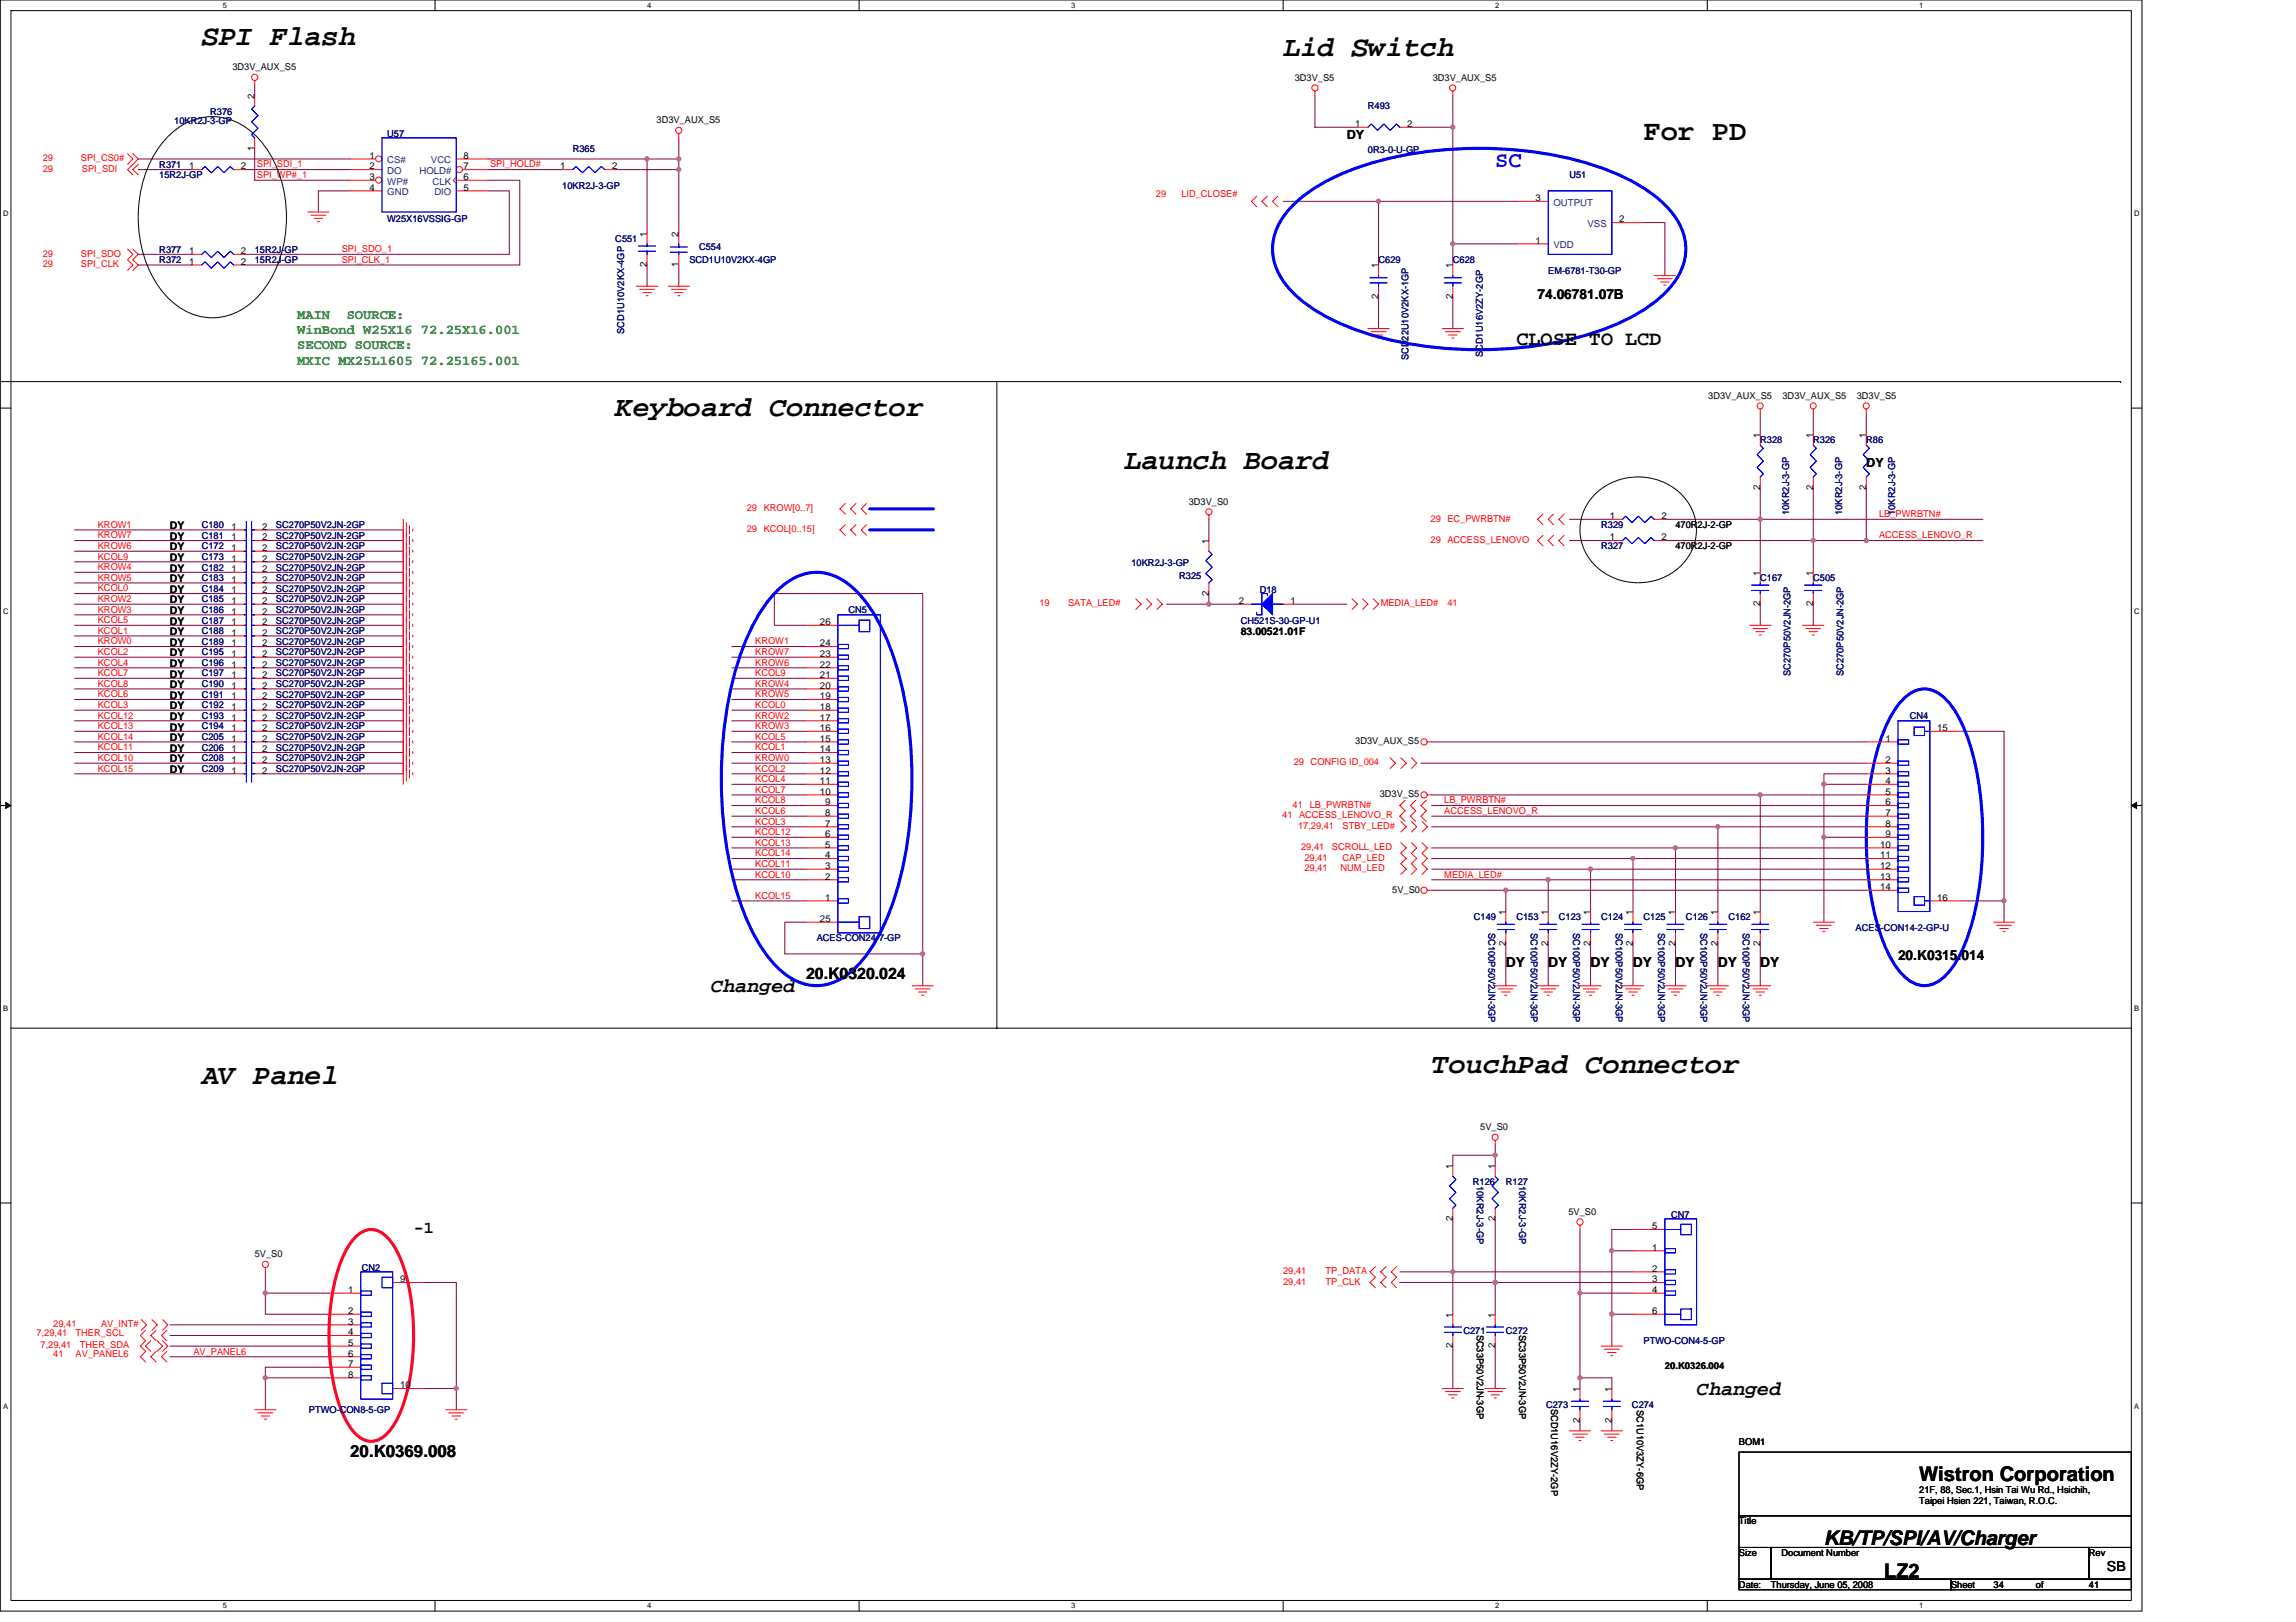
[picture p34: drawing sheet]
<svg xmlns="http://www.w3.org/2000/svg" width="297mm" height="210mm" viewBox="0 0 297 210" stroke-linecap="round" stroke-linejoin="round" font-family="sans-serif">
<defs><g id="words">
<g font-size="3.7">
<text x="26.1" y="5.9">SPI Flash</text>
<text x="166" y="7.2">Lid Switch</text>
<text x="212.6" y="18.2">For PD</text>
<text x="79.6" y="53.9">Keyboard Connector</text>
<text x="145.4" y="60.7">Launch Board</text>
<text x="26.1" y="140.3">AV Panel</text>
<text x="185.2" y="138.9">TouchPad Connector</text>
</g>
<text font-size="2.9" fill="#00f" x="193.4" y="21.6">SC</text>
<g font-size="2.6">
<text x="196.2" y="44.7">CLOSE TO LCD</text>
<text x="91.9" y="128.4">Changed</text>
<text x="219.5" y="180.5">Changed</text>
<text x="248.3" y="191.7">Wistron Corporation</text>
<text x="236" y="199.9">KB/TP/SPI/AV/Charger</text>
<text x="243.8" y="204.2">LZ2</text>
</g>
<g font-size="2.2">
<text x="53.5" y="159.6">-1</text>
<text x="45.3" y="188.6">20.K0369.008</text>
</g>
<text font-size="2.1" x="104.3" y="126.7">20.K0320.024</text>
<g font-size="1.8" fill="#008000">
<text x="38.5" y="41.2">MAIN</text>
<text x="44.9" y="41.2">SOURCE:</text>
<text x="38.5" y="43.2">WinBond W25X16 72.25X16.001</text>
<text x="38.5" y="45.2">SECOND SOURCE:</text>
<text x="38.5" y="47.2">MXIC MX25L1605 72.25165.001</text>
</g>
<g font-size="1.8">
<text x="198.9" y="38.7">74.06781.07B</text>
<text x="194.8" y="125.1">DY</text>
<text x="200.3" y="125.1">DY</text>
<text x="205.8" y="125.1">DY</text>
<text x="211.3" y="125.1">DY</text>
<text x="216.8" y="125.1">DY</text>
<text x="222.2" y="125.1">DY</text>
<text x="227.7" y="125.1">DY</text>
<text x="245.6" y="124.3">20.K0315.014</text>
<text x="272.6" y="203.3">SB</text>
</g>
<g font-size="1.6">
<text x="174.2" y="18">DY</text>
<text x="241.4" y="60.5">DY</text>
</g>
<g font-size="1.4">
<text x="22" y="69.8">DY</text>
<text x="22" y="68.5">DY</text>
<text x="22" y="71.2">DY</text>
<text x="22" y="72.6">DY</text>
<text x="22" y="76.7">DY</text>
<text x="22" y="75.3">DY</text>
<text x="22" y="74">DY</text>
<text x="22" y="82.2">DY</text>
<text x="22" y="80.8">DY</text>
<text x="22" y="79.5">DY</text>
<text x="22" y="83.6">DY</text>
<text x="22" y="78.1">DY</text>
<text x="160.5" y="82.2">83.00521.01F</text>
<text x="22" y="84.9">DY</text>
<text x="22" y="86.3">DY</text>
<text x="22" y="87.7">DY</text>
<text x="22" y="89">DY</text>
<text x="22" y="90.4">DY</text>
<text x="22" y="91.8">DY</text>
<text x="22" y="93.2">DY</text>
<text x="22" y="94.6">DY</text>
<text x="22" y="95.9">DY</text>
<text x="22" y="98.7">DY</text>
<text x="22" y="100">DY</text>
<text x="22" y="97.3">DY</text>
</g>
<g font-size="1.2">
<text x="30.1" y="9.1">3D3V_AUX_S5</text>
<text x="167.5" y="10.5">3D3V_S5</text>
<text x="185.4" y="10.5">3D3V_AUX_S5</text>
<text x="32.9" y="12.8" transform="rotate(-90 32.9 12.8)">2</text>
<text x="84.9" y="15.9">3D3V_AUX_S5</text>
<text x="175.3" y="16.4">1</text>
<text x="182.1" y="16.4">2</text>
<text x="24.5" y="21.9">1</text>
<text x="31.2" y="21.9">2</text>
<text x="32.9" y="19.5" transform="rotate(-90 32.9 19.5)">1</text>
<text x="47.8" y="20.6">1</text>
<text x="47.8" y="21.9">2</text>
<text x="47.8" y="23.3">3</text>
<text x="60" y="23.3">6</text>
<text x="60" y="21.9">7</text>
<text x="60" y="20.6">8</text>
<text x="72.5" y="21.9">1</text>
<text x="79.2" y="21.9">2</text>
<text x="47.8" y="24.7">4</text>
<text x="60" y="24.7">5</text>
<text x="198.7" y="26">3</text>
<text x="209.5" y="28.8">2</text>
<text x="24.5" y="34.3">1</text>
<text x="24.5" y="32.9">1</text>
<text x="31.2" y="34.3">2</text>
<text x="31.2" y="32.9">2</text>
<text x="83.7" y="34.6" transform="rotate(-90 83.7 34.6)">2</text>
<text x="83.7" y="30.6" transform="rotate(-90 83.7 30.6)">1</text>
<text x="87.8" y="34.6" transform="rotate(-90 87.8 34.6)">1</text>
<text x="87.8" y="30.6" transform="rotate(-90 87.8 30.6)">2</text>
<text x="178.3" y="34.7" transform="rotate(-90 178.3 34.7)">1</text>
<text x="187.9" y="34.7" transform="rotate(-90 187.9 34.7)">1</text>
<text x="198.7" y="31.5">1</text>
<text x="178.3" y="38.7" transform="rotate(-90 178.3 38.7)">2</text>
<text x="187.9" y="38.7" transform="rotate(-90 187.9 38.7)">2</text>
<text x="221" y="51.6">3D3V_AUX_S5</text>
<text x="230.6" y="51.6">3D3V_AUX_S5</text>
<text x="240.2" y="51.6">3D3V_S5</text>
<text x="227.7" y="56.7" transform="rotate(-90 227.7 56.7)">1</text>
<text x="234.6" y="56.7" transform="rotate(-90 234.6 56.7)">1</text>
<text x="241.4" y="56.7" transform="rotate(-90 241.4 56.7)">1</text>
<text x="153.8" y="65.3">3D3V_S0</text>
<text x="227.7" y="63.4" transform="rotate(-90 227.7 63.4)">2</text>
<text x="234.6" y="63.4" transform="rotate(-90 234.6 63.4)">2</text>
<text x="241.4" y="63.4" transform="rotate(-90 241.4 63.4)">2</text>
<text x="30" y="69.9">1</text>
<text x="30" y="68.6">1</text>
<text x="30" y="71.3">1</text>
<text x="33.9" y="69.9">2</text>
<text x="33.9" y="68.6">2</text>
<text x="33.9" y="71.3">2</text>
<text x="156.4" y="70.4" transform="rotate(-90 156.4 70.4)">1</text>
<text x="208.3" y="67.2">1</text>
<text x="208.3" y="69.9">1</text>
<text x="215" y="67.2">2</text>
<text x="215" y="69.9">2</text>
<text x="216.8" y="68.3">470R2J-2-GP</text>
<text x="216.8" y="71.1">470R2J-2-GP</text>
<text x="30" y="72.7">1</text>
<text x="30" y="76.8">1</text>
<text x="30" y="75.4">1</text>
<text x="30" y="74">1</text>
<text x="33.9" y="72.7">2</text>
<text x="33.9" y="76.8">2</text>
<text x="33.9" y="75.4">2</text>
<text x="33.9" y="74">2</text>
<text x="156.4" y="77.1" transform="rotate(-90 156.4 77.1)">2</text>
<text x="227.7" y="74.5" transform="rotate(-90 227.7 74.5)">1</text>
<text x="234.6" y="74.5" transform="rotate(-90 234.6 74.5)">1</text>
<text x="30" y="82.3">1</text>
<text x="30" y="80.9">1</text>
<text x="30" y="79.5">1</text>
<text x="30" y="83.7">1</text>
<text x="30" y="78.2">1</text>
<text x="33.9" y="82.3">2</text>
<text x="33.9" y="80.9">2</text>
<text x="33.9" y="79.5">2</text>
<text x="33.9" y="83.7">2</text>
<text x="33.9" y="78.2">2</text>
<text x="106.1" y="83.7">24</text>
<text x="106.1" y="80.9">26</text>
<text x="160.3" y="78.2">2</text>
<text x="167" y="78.2">1</text>
<text x="227.7" y="78.5" transform="rotate(-90 227.7 78.5)">2</text>
<text x="234.6" y="78.5" transform="rotate(-90 234.6 78.5)">2</text>
<text x="30" y="85">1</text>
<text x="30" y="86.4">1</text>
<text x="30" y="87.8">1</text>
<text x="30" y="89.1">1</text>
<text x="33.9" y="85">2</text>
<text x="33.9" y="86.4">2</text>
<text x="33.9" y="87.8">2</text>
<text x="33.9" y="89.1">2</text>
<text x="106.1" y="89.1">20</text>
<text x="106.1" y="87.8">21</text>
<text x="106.1" y="86.4">22</text>
<text x="106.1" y="85">23</text>
<text x="30" y="90.5">1</text>
<text x="30" y="91.9">1</text>
<text x="30" y="93.3">1</text>
<text x="30" y="94.6">1</text>
<text x="30" y="96">1</text>
<text x="33.9" y="90.5">2</text>
<text x="33.9" y="91.9">2</text>
<text x="33.9" y="93.3">2</text>
<text x="33.9" y="94.6">2</text>
<text x="33.9" y="96">2</text>
<text x="106.1" y="96">15</text>
<text x="106.1" y="94.6">16</text>
<text x="106.1" y="93.3">17</text>
<text x="106.1" y="91.9">18</text>
<text x="106.1" y="90.5">19</text>
<text x="243.9" y="96">1</text>
<text x="250.6" y="94.6">15</text>
<text x="30" y="98.7">1</text>
<text x="30" y="100.1">1</text>
<text x="30" y="97.4">1</text>
<text x="33.9" y="98.7">2</text>
<text x="33.9" y="100.1">2</text>
<text x="33.9" y="97.4">2</text>
<text x="106.1" y="101.5">11</text>
<text x="106.1" y="100.1">12</text>
<text x="106.1" y="98.7">13</text>
<text x="106.1" y="97.4">14</text>
<text x="175.3" y="96.3">3D3V_AUX_S5</text>
<text x="243.9" y="98.7">2</text>
<text x="243.9" y="100.1">3</text>
<text x="243.9" y="101.5">4</text>
<text x="106.1" y="102.8">10</text>
<text x="106.8" y="107">7</text>
<text x="106.8" y="105.6">8</text>
<text x="106.8" y="104.2">9</text>
<text x="178.5" y="103.2">3D3V_S5</text>
<text x="243.9" y="107">8</text>
<text x="243.9" y="104.2">6</text>
<text x="243.9" y="105.6">7</text>
<text x="243.9" y="102.8">5</text>
<text x="106.8" y="113.8">2</text>
<text x="106.8" y="112.5">3</text>
<text x="106.8" y="111.1">4</text>
<text x="106.8" y="109.7">5</text>
<text x="106.8" y="108.3">6</text>
<text x="243.2" y="111.1">11</text>
<text x="243.2" y="112.5">12</text>
<text x="243.2" y="109.7">10</text>
<text x="243.2" y="113.8">13</text>
<text x="243.9" y="108.3">9</text>
<text x="106.1" y="119.3">25</text>
<text x="106.8" y="116.6">1</text>
<text x="180.1" y="115.5">5V_S0</text>
<text x="194.8" y="118.4" transform="rotate(-90 194.8 118.4)">1</text>
<text x="200.3" y="118.4" transform="rotate(-90 200.3 118.4)">1</text>
<text x="205.8" y="118.4" transform="rotate(-90 205.8 118.4)">1</text>
<text x="211.2" y="118.4" transform="rotate(-90 211.2 118.4)">1</text>
<text x="216.7" y="118.4" transform="rotate(-90 216.7 118.4)">1</text>
<text x="222.2" y="118.4" transform="rotate(-90 222.2 118.4)">1</text>
<text x="227.7" y="118.4" transform="rotate(-90 227.7 118.4)">1</text>
<text x="243.2" y="115.2">14</text>
<text x="250.6" y="116.6">16</text>
<text x="194.8" y="122.4" transform="rotate(-90 194.8 122.4)">2</text>
<text x="200.3" y="122.4" transform="rotate(-90 200.3 122.4)">2</text>
<text x="205.8" y="122.4" transform="rotate(-90 205.8 122.4)">2</text>
<text x="211.2" y="122.4" transform="rotate(-90 211.2 122.4)">2</text>
<text x="216.7" y="122.4" transform="rotate(-90 216.7 122.4)">2</text>
<text x="222.2" y="122.4" transform="rotate(-90 222.2 122.4)">2</text>
<text x="227.7" y="122.4" transform="rotate(-90 227.7 122.4)">2</text>
<text x="191.5" y="146.2">5V_S0</text>
<text x="187.9" y="151.3" transform="rotate(-90 187.9 151.3)">1</text>
<text x="193.4" y="151.3" transform="rotate(-90 193.4 151.3)">1</text>
<text x="187.9" y="158" transform="rotate(-90 187.9 158)">2</text>
<text x="193.4" y="158" transform="rotate(-90 193.4 158)">2</text>
<text x="202.9" y="157.2">5V_S0</text>
<text x="213.8" y="161.8">1</text>
<text x="213.8" y="159.1">5</text>
<text x="33" y="162.7">5V_S0</text>
<text x="45" y="167.3">1</text>
<text x="51.7" y="165.9">9</text>
<text x="213.8" y="164.6">2</text>
<text x="213.8" y="165.9">3</text>
<text x="213.8" y="167.3">4</text>
<text x="45" y="170.1">2</text>
<text x="45" y="171.4">3</text>
<text x="45" y="172.8">4</text>
<text x="187.9" y="170.5" transform="rotate(-90 187.9 170.5)">1</text>
<text x="191.1" y="172.7" transform="rotate(90 191.1 172.7)">SC33P50V2JN-3GP</text>
<text x="193.4" y="170.5" transform="rotate(-90 193.4 170.5)">1</text>
<text x="196.6" y="172.7" transform="rotate(90 196.6 172.7)">SC33P50V2JN-3GP</text>
<text x="213.8" y="170.1">6</text>
<text x="45" y="174.2">5</text>
<text x="45" y="175.6">6</text>
<text x="45" y="176.9">7</text>
<text x="45" y="178.3">8</text>
<text x="51.7" y="179.7">10</text>
<text x="187.9" y="174.5" transform="rotate(-90 187.9 174.5)">2</text>
<text x="193.4" y="174.5" transform="rotate(-90 193.4 174.5)">2</text>
<text x="215.4" y="177.1">20.K0326.004</text>
<text x="200.7" y="182.3" transform="rotate(90 200.7 182.3)">SCD1U16V2ZY-2GP</text>
<text x="204.4" y="184.1" transform="rotate(-90 204.4 184.1)">2</text>
<text x="204.4" y="180.1" transform="rotate(-90 204.4 180.1)">1</text>
<text x="208.5" y="184.1" transform="rotate(-90 208.5 184.1)">2</text>
<text x="208.5" y="180.1" transform="rotate(-90 208.5 180.1)">1</text>
<text x="211.8" y="182.4" transform="rotate(90 211.8 182.4)">SC1U10V3ZY-6GP</text>
<text x="225" y="187">BOM1</text>
<text x="225" y="197.3">Title</text>
<text x="248.3" y="193.1">21F, 88, Sec.1, Hsin Tai Wu Rd., Hsichih,</text>
<text x="248.3" y="194.6">Taipei Hsien 221, Taiwan, R.O.C.</text>
<text x="225" y="201.4">Size</text>
<text x="230.5" y="201.4">Document Number</text>
<text x="270.2" y="201.4">Rev</text>
<text x="225" y="205.5">Date:</text>
<text x="229.1" y="205.5">Thursday, June 05, 2008</text>
<text x="252.4" y="205.5">Sheet</text>
<text x="257.9" y="205.5">34</text>
<text x="263.4" y="205.5">of</text>
<text x="270.3" y="205.5">41</text>
</g>
<g font-size="1.2" fill="#000080">
<text x="22.5" y="16.1">10KR2J-3-GP</text>
<text x="27.2" y="14.8">R376</text>
<text x="50.1" y="17.7">U57</text>
<text x="177" y="14.2">R493</text>
<text x="20.6" y="21.7">R371</text>
<text x="20.6" y="23.1">15R2J-GP</text>
<text x="74.1" y="19.6">R365</text>
<text x="177" y="19.8">0R3-0-U-GP</text>
<text x="203" y="23.1">U51</text>
<text x="50.1" y="28.7">W25X16VSSIG-GP</text>
<text x="72.7" y="24.4">10KR2J-3-GP</text>
<text x="20.6" y="34">R372</text>
<text x="20.6" y="32.7">R377</text>
<text x="33" y="34">15R2J-GP</text>
<text x="33" y="32.7">15R2J-GP</text>
<text x="79.6" y="31.3">C551</text>
<text x="89.2" y="34">SCD1U10V2KX-4GP</text>
<text x="90.4" y="32.4">C554</text>
<text x="178.3" y="34">C629</text>
<text x="188" y="34">C628</text>
<text x="200.3" y="35.4">EM-6781-T30-GP</text>
<text x="80.7" y="43.2" transform="rotate(-90 80.7 43.2)">SCD1U10V2KX-4GP</text>
<text x="182.2" y="46.6" transform="rotate(-90 182.2 46.6)">SCD22U10V2KX-1GP</text>
<text x="191.8" y="46.2" transform="rotate(-90 191.8 46.2)">SCD1U16V2ZY-2GP</text>
<text x="227.7" y="57.4">R328</text>
<text x="234.6" y="57.4">R326</text>
<text x="241.4" y="57.4">R86</text>
<text x="26.1" y="69.7">C181</text>
<text x="26.1" y="68.3">C180</text>
<text x="26.1" y="71.1">C172</text>
<text x="35.7" y="69.7">SC270P50V2JN-2GP</text>
<text x="35.7" y="68.3">SC270P50V2JN-2GP</text>
<text x="35.7" y="71.1">SC270P50V2JN-2GP</text>
<text x="207.2" y="68.3">R329</text>
<text x="207.2" y="71.1">R327</text>
<text x="231.5" y="66.7" transform="rotate(-90 231.5 66.7)">10KR2J-3-GP</text>
<text x="238.3" y="66.7" transform="rotate(-90 238.3 66.7)">10KR2J-3-GP</text>
<text x="245.2" y="66.7" transform="rotate(-90 245.2 66.7)">10KR2J-3-GP</text>
<text x="26.1" y="72.5">C173</text>
<text x="26.1" y="76.6">C184</text>
<text x="26.1" y="75.2">C183</text>
<text x="26.1" y="73.8">C182</text>
<text x="26.1" y="77.9">C185</text>
<text x="35.7" y="72.5">SC270P50V2JN-2GP</text>
<text x="35.7" y="76.6">SC270P50V2JN-2GP</text>
<text x="35.7" y="75.2">SC270P50V2JN-2GP</text>
<text x="35.7" y="73.8">SC270P50V2JN-2GP</text>
<text x="35.7" y="77.9">SC270P50V2JN-2GP</text>
<text x="146.4" y="73.3">10KR2J-3-GP</text>
<text x="152.6" y="74.9">R325</text>
<text x="163" y="76.7">D18</text>
<text x="227.7" y="75.2">C167</text>
<text x="234.6" y="75.2">C505</text>
<text x="26.1" y="82">C188</text>
<text x="26.1" y="80.7">C187</text>
<text x="26.1" y="79.3">C186</text>
<text x="26.1" y="83.4">C189</text>
<text x="35.7" y="82">SC270P50V2JN-2GP</text>
<text x="35.7" y="80.7">SC270P50V2JN-2GP</text>
<text x="35.7" y="79.3">SC270P50V2JN-2GP</text>
<text x="35.7" y="83.4">SC270P50V2JN-2GP</text>
<text x="109.8" y="79.3">CN5</text>
<text x="160.5" y="80.7">CH521S-30-GP-U1</text>
<text x="26.1" y="84.8">C195</text>
<text x="26.1" y="86.2">C196</text>
<text x="26.1" y="87.5">C197</text>
<text x="26.1" y="88.9">C190</text>
<text x="35.7" y="84.8">SC270P50V2JN-2GP</text>
<text x="35.7" y="86.2">SC270P50V2JN-2GP</text>
<text x="35.7" y="87.5">SC270P50V2JN-2GP</text>
<text x="35.7" y="88.9">SC270P50V2JN-2GP</text>
<text x="231.6" y="87.5" transform="rotate(-90 231.6 87.5)">SC270P50V2JN-2GP</text>
<text x="238.5" y="87.5" transform="rotate(-90 238.5 87.5)">SC270P50V2JN-2GP</text>
<text x="26.1" y="90.3">C191</text>
<text x="26.1" y="91.7">C192</text>
<text x="26.1" y="93">C193</text>
<text x="26.1" y="94.4">C194</text>
<text x="26.1" y="95.8">C205</text>
<text x="35.7" y="90.3">SC270P50V2JN-2GP</text>
<text x="35.7" y="91.7">SC270P50V2JN-2GP</text>
<text x="35.7" y="93">SC270P50V2JN-2GP</text>
<text x="35.7" y="94.4">SC270P50V2JN-2GP</text>
<text x="35.7" y="95.8">SC270P50V2JN-2GP</text>
<text x="247.1" y="93">CN4</text>
<text x="26.1" y="98.5">C208</text>
<text x="26.1" y="99.9">C209</text>
<text x="26.1" y="97.1">C206</text>
<text x="35.7" y="98.5">SC270P50V2JN-2GP</text>
<text x="35.7" y="99.9">SC270P50V2JN-2GP</text>
<text x="35.7" y="97.1">SC270P50V2JN-2GP</text>
<text x="190.7" y="119.1">C149</text>
<text x="196.2" y="119.1">C153</text>
<text x="201.7" y="119.1">C123</text>
<text x="207.2" y="119.1">C124</text>
<text x="212.6" y="119.1">C125</text>
<text x="218.1" y="119.1">C126</text>
<text x="223.6" y="119.1">C162</text>
<text x="105.7" y="121.8">ACES-CON24-7-GP</text>
<text x="192.6" y="120.7" transform="rotate(90 192.6 120.7)">SC100P50V2JN-3GP</text>
<text x="198.1" y="120.7" transform="rotate(90 198.1 120.7)">SC100P50V2JN-3GP</text>
<text x="203.5" y="120.7" transform="rotate(90 203.5 120.7)">SC100P50V2JN-3GP</text>
<text x="209" y="120.7" transform="rotate(90 209 120.7)">SC100P50V2JN-3GP</text>
<text x="214.5" y="120.7" transform="rotate(90 214.5 120.7)">SC100P50V2JN-3GP</text>
<text x="220" y="120.7" transform="rotate(90 220 120.7)">SC100P50V2JN-3GP</text>
<text x="225.5" y="120.7" transform="rotate(90 225.5 120.7)">SC100P50V2JN-3GP</text>
<text x="240.1" y="120.5">ACES-CON14-2-GP-U</text>
<text x="190.6" y="153.4">R126</text>
<text x="191.1" y="153.5" transform="rotate(90 191.1 153.5)">10KR2J-3-GP</text>
<text x="194.8" y="153.4">R127</text>
<text x="196.6" y="153.5" transform="rotate(90 196.6 153.5)">10KR2J-3-GP</text>
<text x="216.2" y="157.6">CN7</text>
<text x="46.8" y="164.5">CN2</text>
<text x="189.3" y="172.6">C271</text>
<text x="194.8" y="172.6">C272</text>
<text x="212.6" y="173.9">PTWO-CON4-5-GP</text>
<text x="40" y="182.9">PTWO-CON8-5-GP</text>
<text x="200" y="182.2">C273</text>
<text x="211.1" y="182.2">C274</text>
</g>
<g font-size="1.2" fill="#f00">
<text x="5.5" y="20.9">29</text>
<text x="5.5" y="22.2">29</text>
<text x="10.5" y="20.9">SPI_CS0#</text>
<text x="10.6" y="22.2">SPI_SDI</text>
<text x="33.2" y="21.7">SPI_SDI_1</text>
<text x="33.2" y="23.1">SPI_WP#_1</text>
<text x="63.4" y="21.7">SPI_HOLD#</text>
<text x="149.5" y="25.5">29</text>
<text x="152.8" y="25.5">LID_CLOSE#</text>
<text x="5.5" y="34.6">29</text>
<text x="5.5" y="33.2">29</text>
<text x="10.5" y="34.6">SPI_CLK</text>
<text x="10.5" y="33.2">SPI_SDO</text>
<text x="44.2" y="32.6">SPI_SDO_1</text>
<text x="44.2" y="34">SPI_CLK_1</text>
<text x="12.7" y="71.1">KROW6</text>
<text x="12.7" y="69.7">KROW7</text>
<text x="12.7" y="68.3">KROW1</text>
<text x="96.6" y="66.1">29</text>
<text x="96.6" y="68.9">29</text>
<text x="98.8" y="66.1">KROW[0..7]</text>
<text x="98.8" y="68.9">KCOL[0..15]</text>
<text x="185.1" y="70.3">29 ACCESS_LENOVO</text>
<text x="185.1" y="67.5">29 EC_PWRBTN#</text>
<text x="243.1" y="66.9">LB_PWRBTN#</text>
<text x="243.1" y="69.7">ACCESS_LENOVO_R</text>
<text x="12.7" y="76.5">KCOL0</text>
<text x="12.7" y="73.8">KROW4</text>
<text x="12.7" y="75.2">KROW5</text>
<text x="12.7" y="72.4">KCOL9</text>
<text x="12.7" y="77.9">KROW2</text>
<text x="12.7" y="80.6">KCOL5</text>
<text x="12.7" y="82">KCOL1</text>
<text x="12.7" y="83.4">KROW0</text>
<text x="12.7" y="79.3">KROW3</text>
<text x="97.7" y="83.4">KROW1</text>
<text x="134.5" y="78.5">19</text>
<text x="138.2" y="78.5">SATA_LED#</text>
<text x="178.6" y="78.5">MEDIA_LED#</text>
<text x="187.3" y="78.5">41</text>
<text x="12.7" y="87.5">KCOL7</text>
<text x="12.7" y="84.8">KCOL2</text>
<text x="12.7" y="86.1">KCOL4</text>
<text x="12.7" y="88.9">KCOL8</text>
<text x="97.7" y="86.1">KROW6</text>
<text x="97.7" y="84.8">KROW7</text>
<text x="97.7" y="88.9">KROW4</text>
<text x="97.7" y="87.5">KCOL9</text>
<text x="12.7" y="91.6">KCOL3</text>
<text x="12.7" y="94.4">KCOL13</text>
<text x="12.7" y="95.7">KCOL14</text>
<text x="12.7" y="93">KCOL12</text>
<text x="12.7" y="90.3">KCOL6</text>
<text x="97.7" y="91.6">KCOL0</text>
<text x="97.7" y="95.7">KCOL5</text>
<text x="97.7" y="90.3">KROW5</text>
<text x="97.7" y="93">KROW2</text>
<text x="97.7" y="94.4">KROW3</text>
<text x="12.7" y="99.9">KCOL15</text>
<text x="12.7" y="98.5">KCOL10</text>
<text x="12.7" y="97.1">KCOL11</text>
<text x="97.7" y="97.1">KCOL1</text>
<text x="97.7" y="98.5">KROW0</text>
<text x="97.7" y="99.9">KCOL2</text>
<text x="97.7" y="101.2">KCOL4</text>
<text x="167.4" y="99.1">29 CONFIG ID_004</text>
<text x="97.7" y="102.6">KCOL7</text>
<text x="97.7" y="106.7">KCOL3</text>
<text x="97.7" y="105.3">KCOL6</text>
<text x="97.7" y="104">KCOL8</text>
<text x="165.9" y="105.9">41 ACCESS_LENOVO_R</text>
<text x="167.2" y="104.5">41</text>
<text x="167.9" y="107.3">17,29,41</text>
<text x="169.4" y="104.5">LB_PWRBTN#</text>
<text x="173.7" y="107.3">STBY_LED#</text>
<text x="186.9" y="104">LB_PWRBTN#</text>
<text x="186.9" y="105.3">ACCESS_LENOVO_R</text>
<text x="97.7" y="113.6">KCOL10</text>
<text x="97.7" y="112.2">KCOL11</text>
<text x="97.7" y="109.5">KCOL13</text>
<text x="97.7" y="110.8">KCOL14</text>
<text x="97.7" y="108.1">KCOL12</text>
<text x="168.3" y="110">29,41</text>
<text x="168.8" y="112.8">29,41</text>
<text x="168.8" y="111.4">29,41</text>
<text x="172.3" y="110">SCROLL_LED</text>
<text x="173.4" y="112.8">NUM_LED</text>
<text x="173.7" y="111.4">CAP_LED</text>
<text x="186.9" y="113.6">MEDIA_LED#</text>
<text x="97.7" y="116.3">KCOL15</text>
<text x="166" y="166.3">29,41</text>
<text x="166" y="164.9">29,41</text>
<text x="171.5" y="166.3">TP_CLK</text>
<text x="171.5" y="164.9">TP_DATA</text>
<text x="4.7" y="172.8">7,29,41</text>
<text x="6.9" y="171.7">29,41</text>
<text x="9.8" y="172.8">THER_SCL</text>
<text x="13.1" y="171.7">AV_INT#</text>
<text x="5.2" y="174.5">7,29,41</text>
<text x="6.9" y="175.6">41</text>
<text x="9.8" y="175.6">AV_PANEL6</text>
<text x="10.3" y="174.5">THER_SDA</text>
<text x="25" y="175.3">AV_PANEL6</text>
</g>
<g font-size="1.2" fill="#004080">
<text x="50.1" y="21.1">CS#</text>
<text x="50.1" y="22.5">DO</text>
<text x="50.1" y="23.9">WP#</text>
<text x="54.3" y="22.5">HOLD#</text>
<text x="55.7" y="21.1">VCC</text>
<text x="56" y="23.9">CLK</text>
<text x="50.1" y="25.3">GND</text>
<text x="56.2" y="25.3">DIO</text>
<text x="201" y="26.6">OUTPUT</text>
<text x="205.4" y="29.4">VSS</text>
<text x="201" y="32.1">VDD</text>
</g>
<g font-size="1">
<text x="28.8" y="1">5</text>
<text x="83.7" y="1">4</text>
<text x="138.6" y="1">3</text>
<text x="193.4" y="1">2</text>
<text x="248.3" y="1">1</text>
<text x=".4" y="28">D</text>
<text x="276.1" y="28">D</text>
<text x=".4" y="79.4">C</text>
<text x="276.1" y="79.4">C</text>
<text x=".4" y="130.9">B</text>
<text x="276.1" y="130.9">B</text>
<text x=".4" y="182.3">A</text>
<text x="276.1" y="182.3">A</text>
<text x="28.8" y="208.2">5</text>
<text x="83.7" y="208.2">4</text>
<text x="138.6" y="208.2">3</text>
<text x="193.4" y="208.2">2</text>
<text x="248.3" y="208.2">1</text>
</g>
</g></defs>
<path d="M0 0h277.1v208.5h-277.1zM1.4 1.4h274.3v205.7h-274.3z" fill="none" stroke="#000" stroke-width=".13"/>
<g fill="#fff">
<path d="M28.8 .1h.6v1.1h-.6z"/>
<path d="M28.8 207.3h.6v1.1h-.6z"/>
</g>
<path d="M56.3 0v1.4M56.3 207.1v1.4" fill="none" stroke="#000" stroke-width=".13"/>
<g fill="#fff">
<path d="M83.7 .1h.6v1.1h-.6z"/>
<path d="M83.7 207.3h.6v1.1h-.6z"/>
</g>
<path d="M111.1 0v1.4M111.1 207.1v1.4" fill="none" stroke="#000" stroke-width=".13"/>
<g fill="#fff">
<path d="M138.6 .1h.5v1.1h-.5z"/>
<path d="M138.6 207.3h.5v1.1h-.5z"/>
</g>
<path d="M166 0v1.4M166 207.1v1.4" fill="none" stroke="#000" stroke-width=".13"/>
<g fill="#fff">
<path d="M193.4 .1h.6v1.1h-.6z"/>
<path d="M193.4 207.3h.6v1.1h-.6z"/>
</g>
<path d="M220.9 0v1.4M220.9 207.1v1.4" fill="none" stroke="#000" stroke-width=".13"/>
<g fill="#fff">
<path d="M248.3 .1h.6v1.1h-.6z"/>
<path d="M248.3 207.3h.6v1.1h-.6z"/>
<path d="M.4 27.1h.7v1.1h-.7z"/>
<path d="M276.1 27.1h.7v1.1h-.7z"/>
<path d="M.4 78.5h.7v1.1h-.7z"/>
<path d="M276.1 78.5h.7v1.1h-.7z"/>
</g>
<path d="M0 52.8h1.4M275.7 52.8h1.4" fill="none" stroke="#000" stroke-width=".13"/>
<g fill="#fff">
<path d="M.4 130h.7v1.1h-.7z"/>
<path d="M276.1 130h.7v1.1h-.7z"/>
</g>
<path d="M0 104.2h1.4M275.7 104.2h1.4" fill="none" stroke="#000" stroke-width=".13"/>
<path d="M.7 103.8l.7 .4-.7 .4zM275.7 104.2l.7-.4v.8z" fill="#000" stroke="#000" stroke-width=".13"/>
<g fill="#fff">
<path d="M.4 181.4h.7v1.1h-.7z"/>
<path d="M276.1 181.4h.7v1.1h-.7z"/>
</g>
<g fill="none" stroke="#000" stroke-width=".13">
<path d="M21.5 17.9a7.7 7.7 0 0 1 12 0 16 16 0 0 1 3 14.6 11.9 11.9 0 0 1-5.8 7.9 7.6 7.6 0 0 1-9.2-2.1 16 16 0 0 1-3.1-14.6 13.8 13.8 0 0 1 3.1-5.8zM0 49.4h274.4M129 49.4v83.7M274.4 49.4h.1M206.2 64.1a7.9 7.9 0 0 1 12.6 1.6 6.6 6.6 0 0 1-3.7 9.1 7.7 7.7 0 0 1-10.4-4.3 6.4 6.4 0 0 1 1.5-6.4zM1.4 133.1h274.3M0 155.7h1.4M275.7 155.7h1.4M225 187.9h50.7v8.3h-50.7zM225 196.2h50.7v4.1h-50.7zM225 204.4h27.4v1.3h-27.4zM225 200.3h4.1v4.1h-4.1z"/>
<path d="M229.1 200.3h41.2v4.1h-41.2zM252.4 204.4h23.3v1.3h-23.3zM270.3 200.3h5.4v4.1h-5.4z"/>
</g>
<g fill="none" stroke="#800040" stroke-width=".13">
<path d="M33 19.2v4.1h12.3M33 11v1.3M87.8 17.8v12.4M170.1 12.3v4.2h5.5M182.5 16.5h5.5M188 12.3v22M17.9 20.6h27.4M17.9 21.9h6.8M17.9 32.9h6.8M17.9 34.3h6.8M31.6 21.9h13.7M45.3 24.7h-4.1v2.7"/>
<path d="M63.1 24.7h2.8v8.2h-34.3M63.1 20.6h24.7M63.1 21.9h9.6M63.1 23.3h4.1v11h-35.6M79.6 21.9h8.2M83.7 20.6v9.6M83.7 34.3v2.7M87.8 34.3v2.7M166 26.1h30.2M178.3 26.1v8.2M178.3 38.4v4.1M188 38.4v4.1"/>
<path d="M188 31.6h8.2M212.6 28.8h2.8v6.9M227.7 53.5v2.7M234.6 53.5v2.7M241.4 53.5v2.7M9.6 76.8h20.6M9.6 78.2h20.6M9.6 70h20.6M9.6 71.3h20.6M9.6 68.6h20.6M9.6 74.1h20.6M9.6 75.4h20.6"/>
<path d="M9.6 72.7h20.6M9.6 79.6h20.6M34.3 76.8h17.9M34.3 78.2h17.9M34.3 70h17.9M34.3 71.3h17.9M34.3 68.6h17.9M34.3 74.1h17.9M34.3 75.4h17.9M34.3 72.7h17.9M34.3 79.6h17.9M150.9 78.2h9.6"/>
<path d="M156.4 67.2v2.8M156.4 76.8v1.4M167.4 78.2h6.8M203 67.2h5.5M203 70h5.5M215.4 67.2h41.1M215.4 70h41.1M227.7 63.1v11M227.7 78.2v2.7M234.6 63.1v11M234.6 78.2v2.7M241.4 63.1v6.9"/>
<path d="M9.6 86.4h20.6M9.6 85h20.6M9.6 83.7h20.6M9.6 91.9h20.6M9.6 96h20.6M9.6 89.2h20.6M9.6 97.4h20.6M9.6 90.5h20.6M9.6 98.8h20.6M9.6 87.8h20.6M9.6 93.3h20.6M9.6 94.6h20.6"/>
<path d="M9.6 80.9h20.6M9.6 82.3h20.6M34.3 86.4h17.9M34.3 85h17.9M34.3 83.7h17.9M34.3 91.9h17.9M34.3 96h17.9M34.3 89.2h17.9M34.3 97.4h17.9M34.3 90.5h17.9M34.3 98.8h17.9M34.3 87.8h17.9"/>
<path d="M34.3 93.3h17.9M34.3 94.6h17.9M34.3 80.9h17.9M34.3 82.3h17.9M94.7 86.4h9.6M94.7 85h9.6M94.7 83.7h9.6M94.7 91.9h9.6M94.7 96h9.6M94.7 89.2h9.6M94.7 97.4h9.6M94.7 90.5h9.6"/>
<path d="M94.7 98.8h9.6M94.7 87.8h9.6M94.7 93.3h9.6M94.7 94.6h9.6M104.3 80.9h-4.1v-4.1h19.2v50.8M183.8 98.8h57.6M185.2 96h56.2M253.8 94.6h5.5v22h-5.5M9.6 100.1h20.6M34.3 100.1h17.9M94.7 102.9h9.6M94.7 116.6h9.6"/>
<path d="M94.7 113.9h9.6M94.7 112.5h9.6M94.7 107h9.6M94.7 109.7h9.6M94.7 111.1h9.6M94.7 108.4h9.6M94.7 105.6h9.6M94.7 100.1h9.6M94.7 101.5h9.6M94.7 104.2h9.6M104.3 119.3h-2.8v4.1h17.9M185.2 115.2h9.6v2.8"/>
<path d="M185.2 113.9h15.1v4.1M185.2 112.5h20.6v5.5M185.2 111.1h26.1v6.9M185.2 109.7h31.6v8.3M185.2 107h37v11M185.2 102.9h56.2M185.2 105.6h56.2M185.2 104.2h56.2M194.8 115.2h46.6M200.3 113.9h41.1M205.8 112.5h35.6M211.3 111.1h30.1"/>
<path d="M216.8 109.7h24.6M222.2 107h19.2M227.7 102.9v15.1M236 108.4h5.4M236 108.4v10.9M241.4 100.1h-5.4v1.4M241.4 101.5h-5.4v6.9M259.3 116.6v2.7M194.8 122.1v5.5M200.3 122.1v5.5M205.8 122.1v5.5M211.3 122.1v5.5"/>
<path d="M216.8 122.1v5.5M222.2 122.1v5.5M227.7 122.1v5.5M188 157.7v12.4M193.4 148.1v2.8M193.4 157.7v8.3h17.9M193.4 149.5h-5.4v1.4M204.4 159.1v20.6M211.3 159.1h-2.8v15.1M22 171.4h20.6M22 175.6h20.6M22 172.8h20.6"/>
<path d="M22 174.2h20.6M34.3 167.3h8.3M34.3 178.3h8.3M34.3 164.6v5.5h8.3M42.6 176.9h-8.3v5.5M54.9 166h4.1v16.4M54.9 179.7h4.1M181.1 166h12.3v4.1M181.1 164.6h30.2M188 174.2v5.5M193.4 174.2v5.5M204.4 167.3h6.9"/>
<path d="M204.4 178.3h4.1v1.4M208.5 161.9h2.8M208.5 170.1h2.8M204.4 183.8v1.4M208.5 183.8v1.4"/>
</g>
<g fill="#f0f" stroke="#f0f" stroke-width=".13">
<circle cx="119.4" cy="123.4" r=".27"/>
<circle cx="187.9" cy="164.6" r=".27"/>
<circle cx="193.4" cy="149.5" r=".27"/>
<circle cx="204.4" cy="178.3" r=".27"/>
<circle cx="204.4" cy="167.3" r=".27"/>
<circle cx="193.4" cy="166" r=".27"/>
<circle cx="87.8" cy="21.9" r=".27"/>
<circle cx="87.8" cy="20.6" r=".27"/>
<circle cx="83.7" cy="20.6" r=".27"/>
<circle cx="156.4" cy="78.2" r=".27"/>
<circle cx="211.2" cy="111.1" r=".27"/>
<circle cx="205.8" cy="112.5" r=".27"/>
<circle cx="216.8" cy="109.7" r=".27"/>
<circle cx="194.8" cy="115.2" r=".27"/>
<circle cx="227.7" cy="67.2" r=".27"/>
<circle cx="241.4" cy="69.9" r=".27"/>
<circle cx="234.6" cy="69.9" r=".27"/>
<circle cx="208.5" cy="161.8" r=".27"/>
<circle cx="208.5" cy="170.1" r=".27"/>
<circle cx="200.3" cy="113.8" r=".27"/>
<circle cx="259.3" cy="116.6" r=".27"/>
<circle cx="222.2" cy="107" r=".27"/>
<circle cx="227.7" cy="102.9" r=".27"/>
<circle cx="235.9" cy="101.5" r=".27"/>
<circle cx="235.9" cy="108.3" r=".27"/>
<circle cx="187.9" cy="31.5" r=".27"/>
<circle cx="178.3" cy="26" r=".27"/>
<circle cx="187.9" cy="16.5" r=".27"/>
<circle cx="34.3" cy="167.3" r=".27"/>
<circle cx="34.3" cy="178.3" r=".27"/>
<circle cx="59" cy="179.7" r=".27"/>
</g>
<path d="M167.2 26.6a22.4 22.4 0 0 1 8.7-5 51.1 51.1 0 0 1 30.9 0 22.5 22.5 0 0 1 8.7 5 7.4 7.4 0 0 1 2.2 8 12.7 12.7 0 0 1-5.9 6 38.8 38.8 0 0 1-15.6 4.4 48.7 48.7 0 0 1-22.1-2.8 18.7 18.7 0 0 1-7.8-5.4 7 7 0 0 1 0-9.1zM100.4 76.6a6.8 6.8 0 0 1 7.5-2.1 12.3 12.3 0 0 1 5.7 5.8 40.4 40.4 0 0 1 4.2 15.7 51.3 51.3 0 0 1-2.7 22 18.8 18.8 0 0 1-5.2 7.9 6.4 6.4 0 0 1-8.6 0 18.8 18.8 0 0 1-5.1-7.9 51.9 51.9 0 0 1-2.4-24.3 36 36 0 0 1 4.7-14.7l.9-1.3zM112.5 65.8h8.3M112.5 68.6h8.3M245.9 90.9a4 4 0 0 1 3.9-1.6 5.7 5.7 0 0 1 3 2.5 24.8 24.8 0 0 1 3.3 10.5 43.4 43.4 0 0 1-1.5 18.9 13.2 13.2 0 0 1-3.2 5.4 3.4 3.4 0 0 1-4.8 0 14.4 14.4 0 0 1-3.7-6.9 45 45 0 0 1 0-22.7 17.3 17.3 0 0 1 3-6.1z" fill="none" stroke="#00f" stroke-width=".4"/>
<g fill="none" stroke="#f00" stroke-width=".13">
<path d="M16.5 19.9l.7 .7-.7 .7M17.2 19.9l.7 .7-1.4 1.3 .7 .7M33 10.4v.6M87.8 17.3v.5M170.1 11.8v.5M175.6 16.5h1.4M181.1 16.5h1.4M188 11.8v.5M16.5 32.2l.7 .7-.7 .7 .7 .7-.7 .7M17.2 32.2l.7 .7-.7 .7 .7 .7-.7 .7M17.9 21.3l-.7 .6 .7 .7M24.7 34.3h1.4"/>
<path d="M30.2 34.3h1.4M39.8 27.4h2.8M40.2 27.9h2M40.6 28.3h1.1M41.1 28.7h.2M72.7 21.9h1.4M78.2 21.9h1.4M82.3 37h2.8M82.8 37.4h1.9M83.2 37.9h1.1M83.6 38.3h.2M83.7 30.2v1.4"/>
<path d="M83.7 32.9v1.4M86.5 37h2.7M86.9 37.4h1.9M87.3 37.9h1.1M87.7 38.3h.3M87.8 30.2v1.4M87.8 32.9v1.4M162.6 25.4l-.7 .7 .7 .7M164 25.4l-.7 .7 .7 .7M165.3 25.4l-.7 .7 .7 .7M178.3 34.3v1.4M178.3 37v1.4"/>
<path d="M188 34.3v1.4M188 37v1.4M196.2 31.6h4.1M196.2 26.1h4.1M208.5 28.8h4.1M214 35.7h2.8M214.4 36.1h1.9M214.8 36.5h1.1M215.2 36.9h.3M177 42.5h2.7M177.4 42.9h1.9M177.8 43.3h1.1"/>
<path d="M178.2 43.8h.3M186.6 42.5h2.7M187 42.9h1.9M187.4 43.3h1.1M187.8 43.8h.3M227.7 52.9v.6M234.6 52.9v.6M234.6 56.2v1.4M241.4 52.9v.6M241.4 56.2v1.4M30.2 72.7h1.4M30.2 76.8h1.4"/>
<path d="M30.2 70h1.4M30.2 68.6h1.4M30.2 75.4h1.4M30.2 79.6h1.4M30.2 71.3h1.4M30.2 74.1h1.4M33 72.7h1.3M33 76.8h1.3M33 70h1.3M33 68.6h1.3M33 75.4h1.3M33 79.6h1.3"/>
<path d="M33 71.3h1.3M33 74.1h1.3M52.2 67.2v34.3M52.6 67.6v33.5M53 68v1.1M53 69.4v1.1M53 70.8v1.1M53 72.2v1.1M53 73.5v1.1M53 74.9v1.1M53 76.3v1.1M53 77.6v1.1"/>
<path d="M53 79v1.1M53.4 68.5v.2M53.4 69.8v.3M53.4 71.2v.3M53.4 72.6v.2M53.4 73.9v.3M53.4 75.3v.3M53.4 76.7v.2M53.4 78v.3M53.4 79.4v.3M109.4 65.2l-.7 .6 .7 .7M109.4 67.9l-.7 .7 .7 .7"/>
<path d="M110.7 65.2l-.7 .6 .7 .7M110.7 67.9l-.7 .7 .7 .7M112.1 65.2l-.7 .6 .7 .7M112.1 67.9l-.7 .7 .7 .7M146.9 77.5l.7 .7-.7 .7M148.3 77.5l.7 .7-.7 .7M149.7 77.5l.7 .7-.7 .7M156.4 66.7v.5M156.4 70v1.3M156.4 75.4v1.4M160.5 78.2h1.4M166 78.2h1.4"/>
<path d="M174.9 77.5l.7 .7-.7 .7M176.3 77.5l.7 .7-.7 .7M177.7 77.5l.6 .7-.6 .7M199.6 69.3l-.7 .7 .7 .6M199.6 66.5l-.7 .7 .7 .7M201 69.3l-.7 .7 .7 .6M201 66.5l-.7 .7 .7 .7M202.4 69.3l-.7 .7 .7 .6M202.4 66.5l-.7 .7 .7 .7M208.5 67.2h1.4M214 67.2h1.4M227.7 74.1v1.3"/>
<path d="M227.7 76.8v1.4M234.6 61.7v1.4M241.4 61.7v1.4M30.2 80.9h1.4M30.2 96h1.4M30.2 82.3h1.4M30.2 90.5h1.4M30.2 91.9h1.4M30.2 98.8h1.4M30.2 94.6h1.4M30.2 93.3h1.4M30.2 85h1.4"/>
<path d="M30.2 97.4h1.4M30.2 86.4h1.4M30.2 83.7h1.4M33 80.9h1.3M33 96h1.3M33 82.3h1.3M33 90.5h1.3M33 91.9h1.3M33 98.8h1.3M33 94.6h1.3M33 93.3h1.3M33 85h1.3"/>
<path d="M33 97.4h1.3M33 86.4h1.3M33 83.7h1.3M53 80.4v1.1M53 81.7v1.1M53 83.1v1.1M53 84.5v1.1M53 85.9v1.1M53 87.2v1.1M53 88.6v1.1M53 90v1.1M53 91.4v1.1"/>
<path d="M53 92.7v1.1M53 94.1v1.1M53 95.5v1.1M53 96.8v1.1M53 98.2v1.1M53 99.6v1.1M53.4 80.8v.3M53.4 82.2v.2M53.4 83.5v.3M53.4 84.9v.3M53.4 86.3v.3M53.4 87.7v.2"/>
<path d="M53.4 89v.3M53.4 90.4v.3M53.4 91.8v.2M53.4 93.1v.3M53.4 94.5v.3M53.4 95.9v.3M53.4 97.3v.2M53.4 98.6v.3M53.4 100v.3M104.3 80.9h4.1M104.3 96h4.1M104.3 90.5h4.1"/>
<path d="M104.3 91.9h4.1M104.3 98.8h4.1M104.3 94.6h4.1M104.3 93.3h4.1M104.3 85h4.1M104.3 97.4h4.1M104.3 89.2h4.1M104.3 87.8h4.1M104.3 86.4h4.1M104.3 83.7h4.1M179.8 98.1l.7 .7-.7 .6M181.2 98.1l.7 .7-.7 .6"/>
<path d="M182.6 98.1l.7 .7-.7 .6M184.7 96h.5M226.4 80.9h2.7M226.8 81.3h1.9M227.2 81.7h1.1M227.6 82.2h.3M233.2 80.9h2.8M233.6 81.3h1.9M234 81.7h1.1M234.5 82.2h.2M241.4 96h4.2M241.4 98.8h4.2"/>
<path d="M249.7 94.6h4.1M30.2 100.1h1.4M33 100.1h1.3M104.3 119.3h4.1M104.3 102.9h4.1M104.3 111.1h4.1M104.3 107h4.1M104.3 116.6h4.1M104.3 112.5h4.1M104.3 109.7h4.1M104.3 104.2h4.1M104.3 100.1h4.1"/>
<path d="M104.3 108.4h4.1M104.3 105.6h4.1M104.3 101.5h4.1M104.3 113.9h4.1M181.2 109.1l.7 .6-.7 .7 .7 .7-.7 .7 .7 .7-.7 .7M181.2 106.3l.7 .7-.7 .7M181.8 103.6l-.7 .6 .7 .7-.7 .7 .7 .7M182.6 109.1l.7 .6-.7 .7 .7 .7-.7 .7 .7 .7-.7 .7M182.6 106.3l.7 .7-.7 .7M183.2 103.6l-.7 .6 .7 .7-.7 .7 .7 .7M184 109.1l.7 .6-.7 .7 .7 .7-.7 .7 .7 .7-.7 .7M184 106.3l.7 .7-.7 .7"/>
<path d="M184.5 103.6l-.7 .6 .7 .7-.7 .7 .7 .7M184.7 115.2h.5M184.7 102.9h.5M194.8 118v1.3M205.8 118v1.3M211.3 118v1.3M216.8 118v1.3M222.2 118v1.3M227.7 118v1.3M234.6 119.3h2.7M235 119.7h1.9M241.4 115.2h4.2"/>
<path d="M241.4 102.9h4.2M241.4 111.1h4.2M241.4 107h4.2M241.4 112.5h4.2M241.4 109.7h4.2M241.4 104.2h4.2M241.4 100.1h4.2M241.4 108.4h4.2M241.4 105.6h4.2M241.4 101.5h4.2M241.4 113.9h4.2M249.7 116.6h4.1"/>
<path d="M257.9 119.3h2.7M258.3 119.7h1.9M118 127.6h2.8M118.4 128h1.9M118.8 128.4h1.1M119.2 128.8h.3M193.4 127.6h2.8M193.8 128h2M194.3 128.4h1.1M194.7 128.8h.2M194.8 120.7v1.4M198.9 127.6h2.8"/>
<path d="M199.3 128h1.9M199.7 128.4h1.1M200.2 128.8h.2M204.4 127.6h2.8M204.8 128h2M205.2 128.4h1.1M205.7 128.8h.2M205.8 120.7v1.4M209.9 127.6h2.7M210.3 128h1.9M210.7 128.4h1.1M211.1 128.8h.3"/>
<path d="M211.3 120.7v1.4M215.4 127.6h2.7M215.8 128h1.9M216.2 128.4h1.1M216.6 128.8h.3M216.8 120.7v1.4M220.9 127.6h2.7M221.3 128h1.9M221.7 128.4h1.1M222.1 128.8h.3M222.2 120.7v1.4M226.4 127.6h2.7"/>
<path d="M226.8 128h1.9M227.2 128.4h1.1M227.6 128.8h.3M227.7 120.7v1.4M235.4 120.2h1.1M235.8 120.6h.3M258.7 120.2h1.1M259.1 120.6h.3M188 150.9v1.4M188 156.4v1.3M193.4 147.6v.5M193.4 150.9v1.4"/>
<path d="M193.4 156.4v1.3M204.4 158.6v.5M211.3 159.1h4.1M18.3 170.8l.7 .6-.7 .7M18.8 172.1l-.6 .7 .6 .7-.6 .7 .6 .7-.6 .7 .6 .7M19.5 173.5l-.7 .7 .7 .7M19.7 170.8l.6 .6-.6 .7M20.2 174.9l-.7 .7 .7 .7M20.2 172.1l-.7 .7 .7 .7M20.3 173.5l.7 .7-.7 .7M21 170.8l.7 .6-.7 .7M21 173.5l.7 .7-.7 .7"/>
<path d="M21.6 174.9l-.7 .7 .7 .7M21.6 172.1l-.7 .7 .7 .7M34.3 164v.6M42.6 174.2h4.1M42.6 167.3h4.1M42.6 170.1h4.1M42.6 171.4h4.1M42.6 172.8h4.1M42.6 175.6h4.1M42.6 176.9h4.1M42.6 178.3h4.1M50.8 179.7h4.1"/>
<path d="M50.8 166h4.1M177.9 163.9l-.7 .7 .7 .7-.7 .7 .7 .6M179.3 163.9l-.7 .7 .7 .7-.7 .7 .7 .6M180.7 163.9l-.7 .7 .7 .7-.7 .7 .7 .6M186.6 179.7h2.7M188 170.1v1.3M188 172.8v1.4M192.1 179.7h2.7M193.4 170.1v1.3M193.4 172.8v1.4M204.4 179.7v1.4M207.2 174.2h2.7"/>
<path d="M207.6 174.6h1.9M208 175h1.1M208.4 175.4h.3M208.5 179.7v1.4M211.3 161.9h4.1M211.3 164.6h4.1M211.3 166h4.1M211.3 167.3h4.1M211.3 170.1h4.1M33 182.4h2.7M33.4 182.8h1.9M33.8 183.2h1.1"/>
<path d="M34.2 183.7h.3M57.7 182.4h2.7M58.1 182.8h1.9M58.5 183.2h1.1M58.9 183.7h.3M187 180.1h1.9M187.4 180.5h1.1M187.8 180.9h.3M192.5 180.1h1.9M192.9 180.5h1.1M193.3 180.9h.3M203 185.2h2.8"/>
<path d="M203.5 185.6h1.9M203.9 186h1.1M204.3 186.4h.3M204.4 182.4v1.4M207.2 185.2h2.7M207.6 185.6h1.9M208 186h1.1M208.4 186.4h.3M208.5 182.4v1.4"/>
<circle cx="33" cy="10" r=".4"/>
<circle cx="87.8" cy="16.9" r=".4"/>
<circle cx="170.1" cy="11.4" r=".4"/>
<circle cx="187.9" cy="11.4" r=".4"/>
<circle cx="227.7" cy="52.5" r=".39"/>
<circle cx="234.6" cy="52.5" r=".39"/>
<circle cx="241.4" cy="52.5" r=".39"/>
<circle cx="156.4" cy="66.2" r=".4"/>
<circle cx="184.2" cy="96" r=".4"/>
<circle cx="184.2" cy="102.9" r=".4"/>
<circle cx="184.2" cy="115.2" r=".4"/>
<circle cx="193.4" cy="147.2" r=".4"/>
<circle cx="204.4" cy="158.1" r=".4"/>
<circle cx="34.3" cy="163.6" r=".4"/>
</g>
<path d="M46 160a2.59 2.59 0 0 1 4 0 12.8 12.8 0 0 1 2.9 6.4 31.1 31.1 0 0 1-.8 15.5 8.6 8.6 0 0 1-2.7 4.2 2.5 2.5 0 0 1-3.4-.5 12.9 12.9 0 0 1-2.8-6.3 31.3 31.3 0 0 1 .7-15.6 9.6 9.6 0 0 1 2.1-3.7z" fill="none" stroke="#f00" stroke-width=".4"/>
<g fill="none" stroke="#00f" stroke-width=".13">
<path d="M177 16.5l.4-.5 .8 .9 .8-.9 .8 .9 .9-.9 .4 .5M26.1 34.3l.4-.4 .8 .8 .9-.8 .8 .8 .8-.8 .4 .4M74.1 21.9l.4-.4 .9 .9 .8-.9 .8 .9 .8-.9 .4 .4M82.6 31.8h2.2M82.6 32.5h2.2M83.7 31.6v.2M83.7 32.5v.4M86.7 32.6h2.2M86.7 32h2.2M87.8 31.6v.4M87.8 32.6v.3M177.2 35.9h2.2"/>
<path d="M177.2 36.6h2.2M178.3 35.7v.2M178.3 36.6v.4M186.9 35.9h2.2M186.9 36.6h2.2M188 35.7v.2M188 36.6v.4M200.3 24.7h8.2v8.2h-8.2zM234.6 57.6l.4 .4-.8 .8 .8 .9-.8 .8 .8 .8-.4 .4M241.4 57.6l.4 .4-.8 .8 .8 .9-.8 .8 .8 .8-.4 .4M31.6 72.7h.3M31.6 76.8h.3"/>
<path d="M31.6 70h.3M31.6 68.6h.3M31.6 75.4h.3M31.6 79.6h.3M31.6 71.3h.3M31.6 74.1h.3M31.9 67.5v10.4M31.9 78.5v9M32.6 67.5v10.4M32.6 78.5v9M32.6 72.7h.4M32.6 76.8h.4"/>
<path d="M32.6 70h.4M32.6 68.6h.4M32.6 75.4h.4M32.6 79.6h.4M32.6 71.3h.4M32.6 74.1h.4M108.4 79.6h5.5v41.1h-5.5zM156.4 71.3l.4 .4-.8 .9 .8 .8-.8 .8 .8 .8-.4 .4M161.9 78.2h1.4M164 77.1v-.3h-.7v2.8h-.7v-.3M164.6 78.2h1.4M209.9 67.2l.4-.4 .8 .8 .9-.8 .8 .8 .8-.8 .4 .4"/>
<path d="M226.6 75.7h2.2M226.6 76.4h2.2M227.7 75.4v.3M227.7 76.4v.4M31.6 82.3h.3M31.6 90.5h.3M31.6 91.9h.3M31.6 94.6h.3M31.6 93.3h.3M31.6 80.9h.3M31.6 85h.3M31.6 98.8h.3"/>
<path d="M31.6 96h.3M31.6 83.7h.3M31.6 97.4h.3M31.6 86.4h.3M31.9 89.4v11.8M32.6 82.3h.4M32.6 89.4v11.8M32.6 90.5h.4M32.6 91.9h.4M32.6 94.6h.4M32.6 93.3h.4M32.6 80.9h.4"/>
<path d="M32.6 85h.4M32.6 98.8h.4M32.6 96h.4M32.6 83.7h.4M32.6 97.4h.4M32.6 86.4h.4M108.4 99.9h1.4v.5h-1.4zM108.4 98.5h1.4v.5h-1.4zM108.4 97.1h1.4v.6h-1.4zM108.4 95.7h1.4v.6h-1.4zM108.4 94.4h1.4v.5h-1.4zM108.4 93h1.4v.6h-1.4z"/>
<path d="M108.4 91.6h1.4v.6h-1.4zM108.4 90.3h1.4v.5h-1.4zM108.4 88.9h1.4v.5h-1.4zM108.4 87.5h1.4v.6h-1.4zM108.4 86.1h1.4v.6h-1.4zM108.4 84.8h1.4v.5h-1.4zM108.4 83.4h1.4v.5h-1.4zM108.4 80.9h2.7M111.1 80.2h1.4v1.5h-1.4zM245.6 93.3h4.1v24.7h-4.1zM245.6 95.7h1.3v.6h-1.3zM245.6 98.5h1.3v.5h-1.3z"/>
<path d="M245.6 99.9h1.3v.5h-1.3zM247.6 94.1h1.4v1.1h-1.4zM249 94.6h.7M31.6 100.1h.3M32.6 100.1h.4M108.4 116.3h1.4v.6h-1.4zM108.4 113.6h1.4v.5h-1.4zM108.4 112.2h1.4v.6h-1.4zM108.4 110.8h1.4v.6h-1.4zM108.4 109.5h1.4v.5h-1.4zM108.4 108.1h1.4v.5h-1.4zM108.4 106.7h1.4v.6h-1.4z"/>
<path d="M108.4 105.3h1.4v.6h-1.4zM108.4 104h1.4v.5h-1.4zM108.4 102.6h1.4v.5h-1.4zM108.4 101.2h1.4v.6h-1.4zM108.4 119.3h2.7M111.1 118.6h1.4v1.6h-1.4zM193.7 119.6h2.2M194.8 119.3v.3M204.7 119.6h2.2M205.8 119.3v.3M210.2 119.6h2.2M211.3 119.3v.3"/>
<path d="M215.7 119.6h2.1M216.8 119.3v.3M221.1 119.6h2.2M222.2 119.3v.3M226.6 119.6h2.2M227.7 119.3v.3M245.6 101.2h1.3v.6h-1.3zM245.6 102.6h1.3v.5h-1.3zM245.6 104h1.3v.5h-1.3zM245.6 105.3h1.3v.6h-1.3zM245.6 106.7h1.3v.6h-1.3zM245.6 108.1h1.3v.5h-1.3z"/>
<path d="M245.6 109.5h1.3v.5h-1.3zM245.6 110.8h1.3v.6h-1.3zM245.6 112.2h1.3v.6h-1.3zM245.6 113.6h1.3v.5h-1.3zM245.6 114.9h1.3v.6h-1.3zM247.6 116h1.4v1.1h-1.4zM249 116.6h.7M193.7 120.3h2.2M194.8 120.3v.4M204.7 120.3h2.2M205.8 120.3v.4M210.2 120.3h2.2"/>
<path d="M211.3 120.3v.4M215.7 120.3h2.1M216.8 120.3v.4M221.1 120.3h2.2M222.2 120.3v.4M226.6 120.3h2.2M227.7 120.3v.4M188 152.3l.4 .4-.9 .8 .9 .8-.9 .8 .9 .9-.4 .4M193.4 152.3l.4 .4-.8 .8 .8 .8-.8 .8 .8 .9-.4 .4M215.4 157.7h4.1v13.7h-4.1zM215.4 159.1h2M217.4 158.4h1.4v1.4h-1.4z"/>
<path d="M46.7 164.6h4.1v16.5h-4.1zM46.7 167.1h1.3v.5h-1.3zM46.7 169.8h1.3v.5h-1.3zM46.7 171.2h1.3v.5h-1.3zM46.7 172.6h1.3v.5h-1.3zM46.7 173.9h1.3v.6h-1.3zM46.7 175.3h1.3v.6h-1.3zM46.7 176.7h1.3v.5h-1.3zM46.7 178h1.3v.6h-1.3zM49.4 165.3h1.4v1.3h-1.4zM49.4 179h1.4v1.4h-1.4zM186.9 171.7h2.2"/>
<path d="M186.9 172.4h2.2M188 171.4v.3M188 172.4v.4M192.3 171.7h2.2M192.3 172.4h2.2M193.4 171.4v.3M193.4 172.4v.4M215.4 161.6h1.4v.5h-1.4zM215.4 164.3h1.4v.6h-1.4zM215.4 165.7h1.4v.5h-1.4zM215.4 167.1h1.4v.5h-1.4zM215.4 170.1h2"/>
<path d="M217.4 169.4h1.4v1.4h-1.4zM203.3 181.3h2.2M203.3 182h2.2M204.4 181.1v.2M204.4 182v.4M207.4 181.3h2.2M207.4 182h2.2M208.5 181.1v.2M208.5 182v.4"/>
</g>
<g fill="#00f" stroke="#00f" stroke-width=".13">
<path d="M164.6 76.8v2.8l-1.3-1.4z" fill-rule="evenodd"/>
<path d="M164.6 76.8v2.8l-1.3-1.4z" fill-rule="evenodd"/>
</g>
<circle cx="49" cy="20.6" r=".4" fill="#fff" stroke="#f00" stroke-width=".13"/>
<path d="M45.3 20.6h3.3M45.3 21.9h4.1" fill="none" stroke="#f00" stroke-width=".13"/>
<circle cx="49" cy="23.3" r=".4" fill="#fff" stroke="#f00" stroke-width=".13"/>
<path d="M45.3 23.3h3.3M45.3 24.7h4.1M59 22.9l-.4 .4 .4 .4M59 23.3h4.1M59 24.7h4.1" fill="none" stroke="#f00" stroke-width=".13"/>
<circle cx="59.4" cy="21.9" r=".4" fill="#fff" stroke="#f00" stroke-width=".13"/>
<g fill="none" stroke="#f00" stroke-width=".13">
<path d="M33 12.3v1.4M33 17.8v1.4M24.7 21.9h1.4M24.7 32.9h1.4M30.2 21.9h1.4M30.2 32.9h1.4M59 20.6h4.1M59.9 21.9h3.2M227.7 56.2v1.4M30.2 78.2h1.4M33 78.2h1.3M208.5 70h1.4"/>
<path d="M214 70h1.4M227.7 61.7v1.4M234.6 74.1v1.3M234.6 76.8v1.4M30.2 87.8h1.4M30.2 89.2h1.4M33 87.8h1.3M33 89.2h1.3M200.3 118v1.3M200.3 120.7v1.4"/>
</g>
<g fill="none" stroke="#00f" stroke-width=".13">
<path d="M33 13.7l-.4 .4 .8 .9-.8 .8 .8 .8-.8 .8 .4 .4M49.4 17.8h9.6v9.6h-9.6zM26.1 32.9l.4-.4 .8 .8 .9-.8 .8 .8 .8-.8 .4 .4M26.1 21.9l.4-.4 .8 .9 .9-.9 .8 .9 .8-.9 .4 .4M227.7 57.6l.4 .4-.8 .8 .8 .9-.8 .8 .8 .8-.4 .4M31.6 78.2h.3M31.9 77.1v2.2M32.6 77.1v2.2M32.6 78.2h.4M209.9 70l.4-.4 .8 .8 .9-.8 .8 .8 .8-.8 .4 .4M233.5 75.7h2.2M233.5 76.4h2.2"/>
<path d="M234.6 75.4v.3M234.6 76.4v.4M31.6 87.8h.3M31.6 89.2h.3M31.9 86.7v3.6M32.6 87.8h.4M32.6 86.7v3.6M32.6 89.2h.4M199.2 119.6h2.2M200.3 119.3v.3M199.2 120.3h2.2M200.3 120.3v.4"/>
</g>
<g fill="#f0f" stroke="#f0f" stroke-width=".13">
<circle cx="119.4" cy="123.4" r=".27"/>
<circle cx="187.9" cy="164.6" r=".27"/>
<circle cx="193.4" cy="149.5" r=".27"/>
<circle cx="204.4" cy="178.3" r=".27"/>
<circle cx="204.4" cy="167.3" r=".27"/>
<circle cx="193.4" cy="166" r=".27"/>
<circle cx="87.8" cy="21.9" r=".27"/>
<circle cx="87.8" cy="20.6" r=".27"/>
<circle cx="83.7" cy="20.6" r=".27"/>
<circle cx="156.4" cy="78.2" r=".27"/>
<circle cx="211.2" cy="111.1" r=".27"/>
<circle cx="205.8" cy="112.5" r=".27"/>
<circle cx="216.8" cy="109.7" r=".27"/>
<circle cx="194.8" cy="115.2" r=".27"/>
<circle cx="227.7" cy="67.2" r=".27"/>
<circle cx="241.4" cy="69.9" r=".27"/>
<circle cx="234.6" cy="69.9" r=".27"/>
<circle cx="208.5" cy="161.8" r=".27"/>
<circle cx="208.5" cy="170.1" r=".27"/>
<circle cx="200.3" cy="113.8" r=".27"/>
<circle cx="259.3" cy="116.6" r=".27"/>
<circle cx="222.2" cy="107" r=".27"/>
<circle cx="227.7" cy="102.9" r=".27"/>
<circle cx="235.9" cy="101.5" r=".27"/>
<circle cx="235.9" cy="108.3" r=".27"/>
<circle cx="187.9" cy="31.5" r=".27"/>
<circle cx="178.3" cy="26" r=".27"/>
<circle cx="187.9" cy="16.5" r=".27"/>
<circle cx="34.3" cy="167.3" r=".27"/>
<circle cx="34.3" cy="178.3" r=".27"/>
<circle cx="59" cy="179.7" r=".27"/>
</g>
<use href="#words"/>
</svg>
